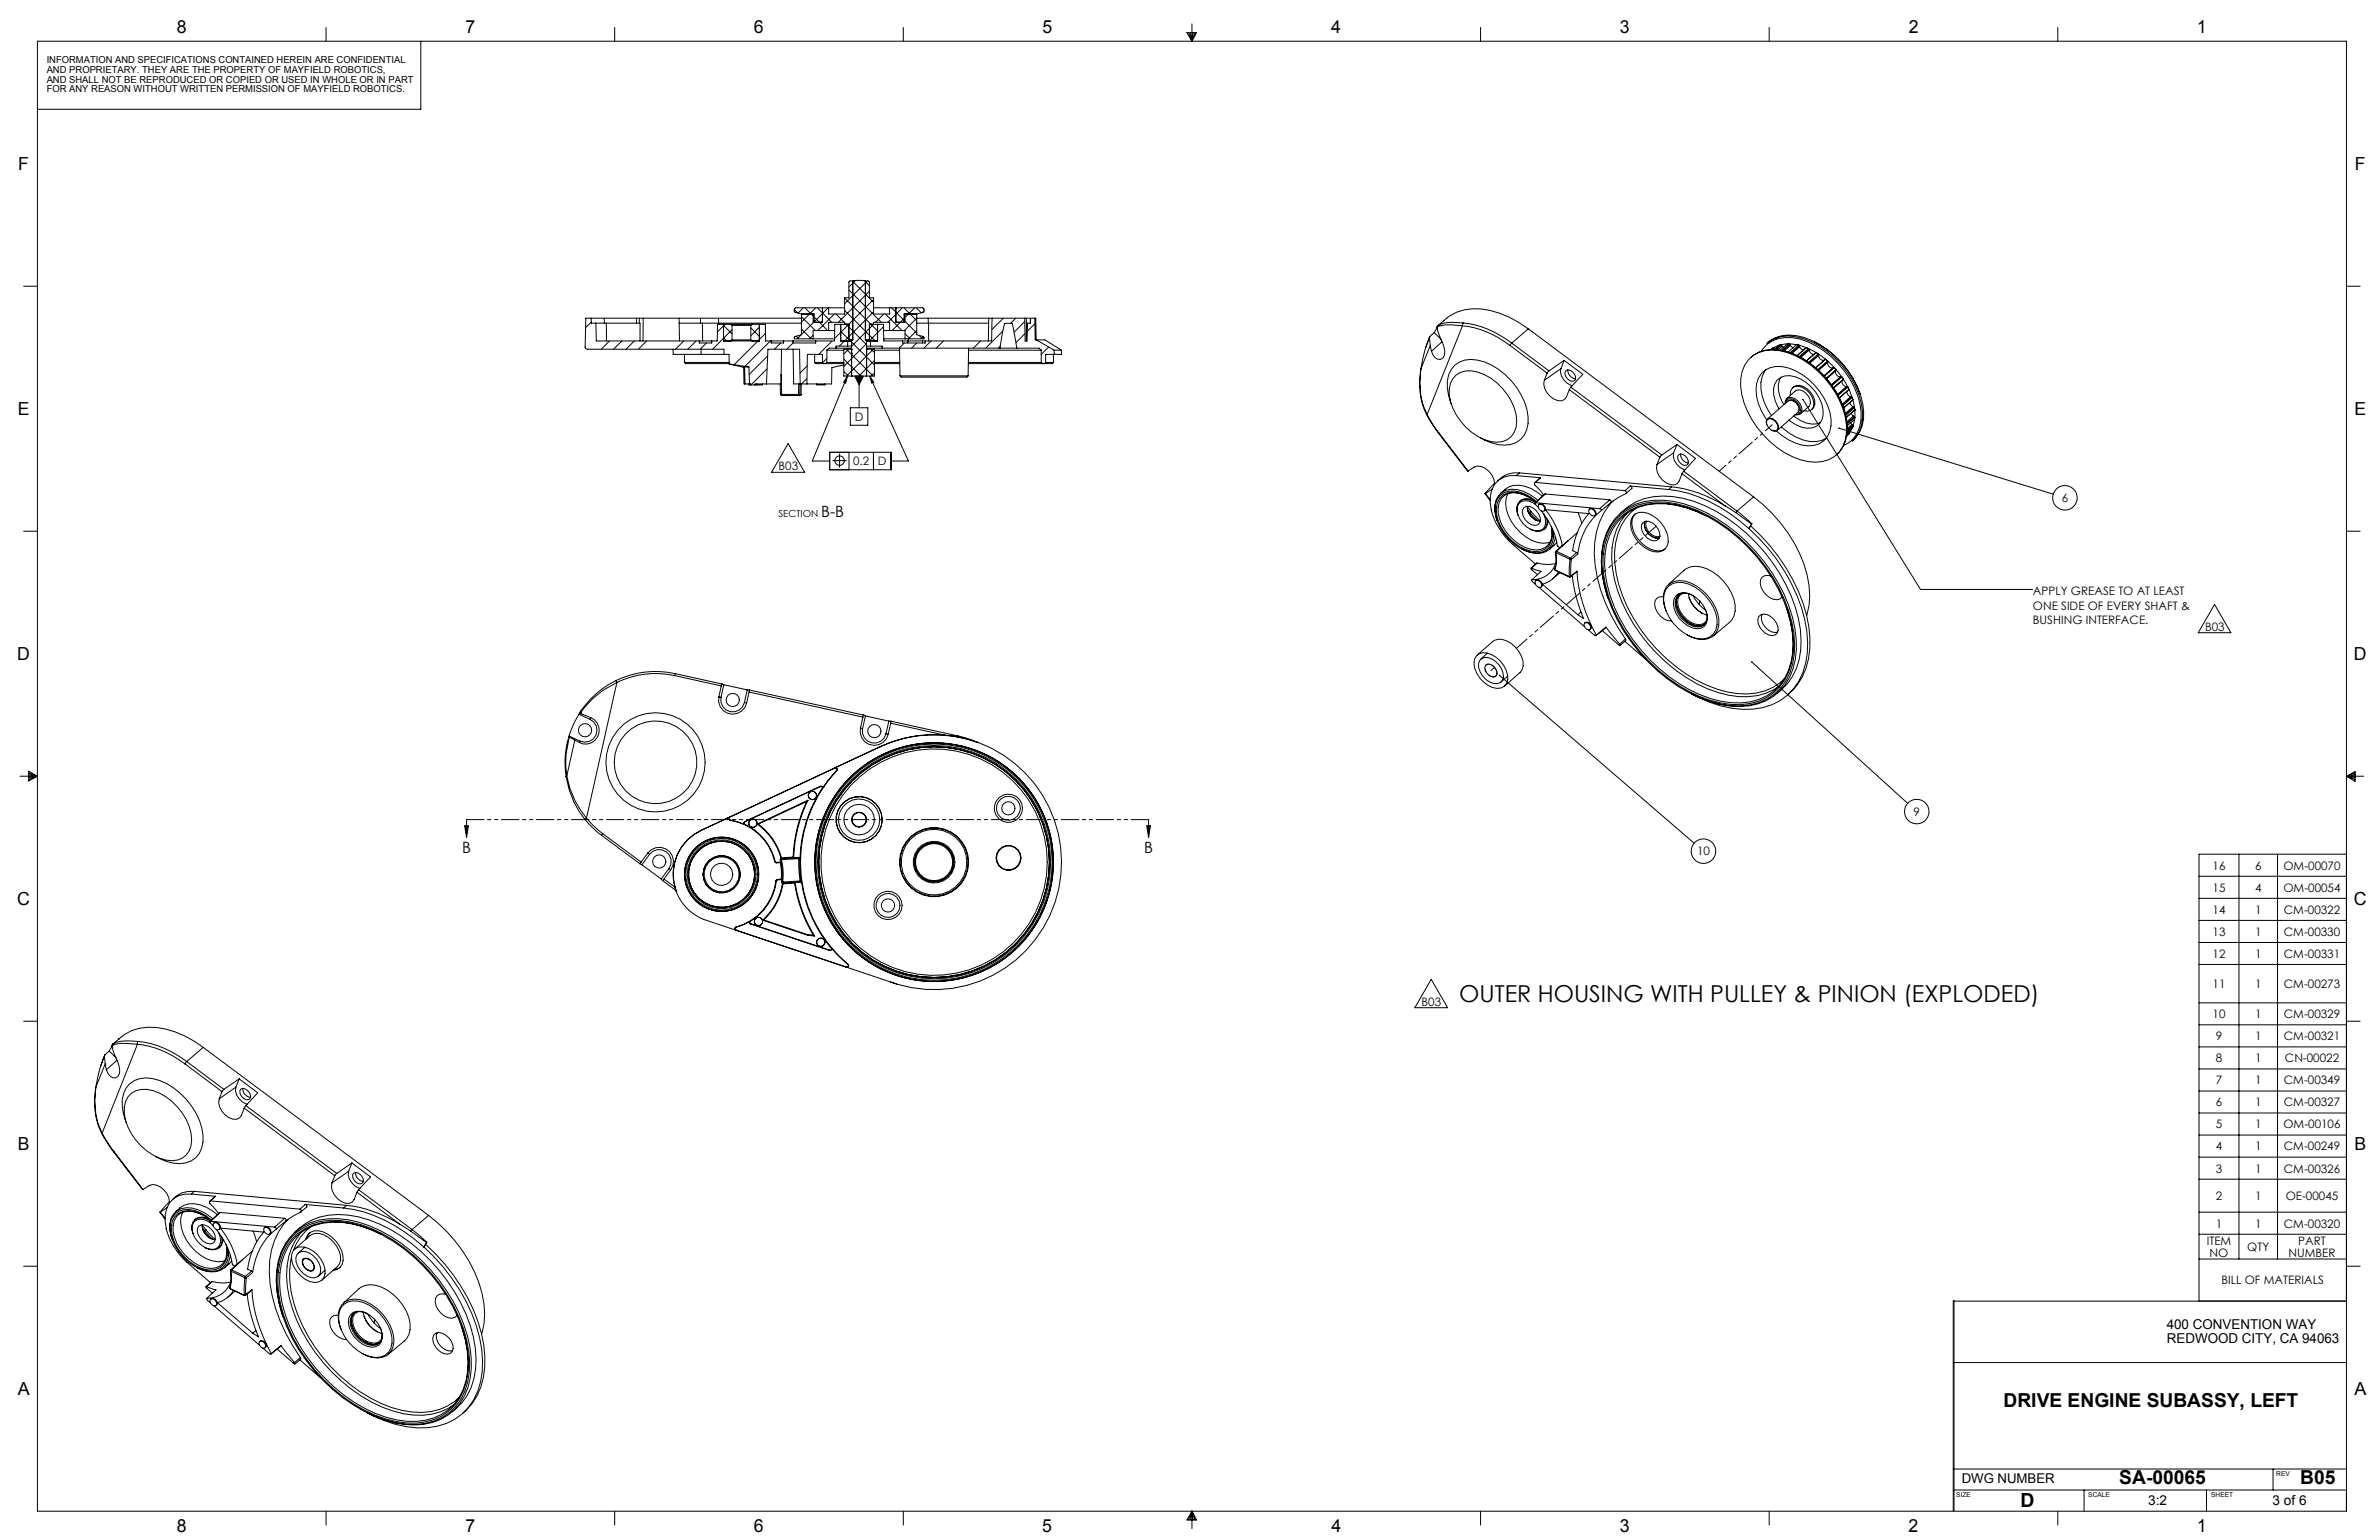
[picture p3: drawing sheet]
<svg xmlns="http://www.w3.org/2000/svg" width="864mm" height="559mm" viewBox="0 0 864 559" stroke-linecap="round" stroke-linejoin="round" font-family="sans-serif">
<defs><g id="words">
<text font-size="8.5" x="529.7" y="363.4">OUTER HOUSING WITH PULLEY &amp; PINION (EXPLODED)</text>
<text font-size="7.1" x="733.4" y="546.9">D</text>
<g font-size="7">
<text x="727.3" y="510.5">DRIVE ENGINE SUBASSY, LEFT</text>
<text x="769.3" y="538.6">SA-00065</text>
<text x="835" y="538.5">B05</text>
</g>
<g font-size="6.5">
<text x="64.2" y="11.9">8</text>
<text x="169" y="12">7</text>
<text x="273.6" y="11.9">6</text>
<text x="378.5" y="11.9">5</text>
<text x="483.3" y="12">4</text>
<text x="588.1" y="11.9">3</text>
<text x="692.9" y="12">2</text>
<text x="797.6" y="12">1</text>
<text x="6.7" y="61.8">F</text>
<text x="854.8" y="61.8">F</text>
<text x="6.5" y="150.7">E</text>
<text x="854.6" y="150.7">E</text>
<text x="6.3" y="239.5">D</text>
<text x="854.5" y="239.4">D</text>
<text x="6.3" y="328.3">C</text>
<text x="854.5" y="328.3">C</text>
<text x="6.4" y="417.3">B</text>
<text x="854.7" y="417.2">B</text>
<text x="6.5" y="506.1">A</text>
<text x="854.7" y="506.1">A</text>
<text x="64.1" y="555.9">8</text>
<text x="169" y="555.8">7</text>
<text x="273.6" y="555.9">6</text>
<text x="378.4" y="555.8">5</text>
<text x="483.3" y="555.9">4</text>
<text x="588" y="555.9">3</text>
<text x="692.8" y="555.9">2</text>
<text x="797.6" y="555.9">1</text>
</g>
<g font-size="5.6">
<text x="298.1" y="187.8">B-B</text>
<text x="167.7" y="309.6">B</text>
<text x="415.3" y="309.6">B</text>
</g>
<g font-size="4.9">
<text x="786.5" y="482.1">400 CONVENTION WAY</text>
<text x="786.6" y="487.4">REDWOOD CITY, CA 94063</text>
<text x="712.1" y="538.2">DWG NUMBER</text>
<text x="779.8" y="546.3">3:2</text>
<text x="825" y="546.3">3 of 6</text>
</g>
<g font-size="4.2">
<text x="310.3" y="152.7">D</text>
<text x="282.6" y="170.7">B03</text>
<text x="309.7" y="168.9">0.2</text>
<text x="318.7" y="168.9">D</text>
<text x="748.4" y="182.2">6</text>
<text x="738" y="216.1">APPLY GREASE TO AT LEAST</text>
<text x="738" y="221.3">ONE SIDE OF EVERY SHAFT &amp;</text>
<text x="738" y="226.5">BUSHING INTERFACE.</text>
<text x="800.5" y="229">B03</text>
<text x="694.6" y="296">9</text>
<text x="616.1" y="310.4">10</text>
<text x="803.2" y="315.5">16</text>
<text x="818.6" y="315.5">6</text>
<text x="828.9" y="315.5">OM-00070</text>
<text x="803.2" y="323.5">15</text>
<text x="818.6" y="323.5">4</text>
<text x="828.9" y="323.5">OM-00054</text>
<text x="803.2" y="331.5">14</text>
<text x="818.6" y="331.5">1</text>
<text x="829" y="331.5">CM-00322</text>
<text x="803.2" y="339.5">13</text>
<text x="818.6" y="339.5">1</text>
<text x="829" y="339.5">CM-00330</text>
<text x="803.2" y="347.5">12</text>
<text x="818.6" y="347.5">1</text>
<text x="829" y="347.5">CM-00331</text>
<text x="803.2" y="358.5">11</text>
<text x="818.6" y="358.5">1</text>
<text x="829" y="358.5">CM-00273</text>
<text x="516.1" y="365">B03</text>
<text x="803.2" y="369.4">10</text>
<text x="818.6" y="369.4">1</text>
<text x="829" y="369.4">CM-00329</text>
<text x="804.4" y="377.4">9</text>
<text x="818.6" y="377.4">1</text>
<text x="829" y="377.4">CM-00321</text>
<text x="804.4" y="385.4">8</text>
<text x="818.6" y="385.4">1</text>
<text x="829.4" y="385.4">CN-00022</text>
<text x="804.4" y="393.4">7</text>
<text x="818.6" y="393.4">1</text>
<text x="829" y="393.4">CM-00349</text>
<text x="804.4" y="401.5">6</text>
<text x="818.6" y="401.5">1</text>
<text x="829" y="401.5">CM-00327</text>
<text x="804.4" y="409.5">5</text>
<text x="818.6" y="409.5">1</text>
<text x="828.9" y="409.5">OM-00106</text>
<text x="804.4" y="417.5">4</text>
<text x="818.6" y="417.5">1</text>
<text x="829" y="417.5">CM-00249</text>
<text x="804.4" y="425.5">3</text>
<text x="818.6" y="425.5">1</text>
<text x="829" y="425.5">CM-00326</text>
<text x="804.4" y="435.4">2</text>
<text x="818.6" y="435.4">1</text>
<text x="829.7" y="435.4">OE-00045</text>
<text x="804.4" y="445.4">1</text>
<text x="818.6" y="445.4">1</text>
<text x="829" y="445.4">CM-00320</text>
<text x="801.1" y="451.8">ITEM</text>
<text x="815.8" y="453.9">QTY</text>
<text x="834.3" y="451.8">PART</text>
<text x="802.1" y="456">NO</text>
<text x="830.7" y="456">NUMBER</text>
<text x="806.4" y="466">BILL OF MATERIALS</text>
</g>
<g font-size="3.5">
<text x="16.9" y="22.9">INFORMATION AND SPECIFICATIONS CONTAINED HEREIN ARE CONFIDENTIAL</text>
<text x="16.9" y="26.4">AND PROPRIETARY. THEY ARE THE PROPERTY OF MAYFIELD ROBOTICS,</text>
<text x="16.9" y="30">AND SHALL NOT BE REPRODUCED OR COPIED OR USED IN WHOLE OR IN PART</text>
<text x="16.9" y="33.5">FOR ANY REASON WITHOUT WRITTEN PERMISSION OF MAYFIELD ROBOTICS.</text>
<text x="282.6" y="187.8">SECTION</text>
</g>
<g font-size="2.4">
<text x="826.3" y="535.7">REV</text>
<text x="710.2" y="543.3">SIZE</text>
<text x="758.1" y="543.3">SCALE</text>
<text x="802.7" y="543.4">SHEET</text>
</g>
</g></defs>
<g fill="none" stroke="#000" stroke-width=".36">
<path d="M13.6 15h838.2v533.4h-838.2zM118.4 10v5M152.8 15v24.7h-139.2M223.1 10v5M327.9 10v5M430.8 11.8h3.6l-1.7 3.2zM431.5 11.8l1.2 3.2M432.1 11.8l.6 3.2M432.7 8.7v6.3M433.1 11.8l-.4 3.2M433.8 11.8l-1.1 3.2M537.5 10v5"/>
<path d="M642.2 10v5M747 10v5M8.6 103.9h5M214.6 115.5l.1 1.8h1.6M214.6 115.5h4.8M214.6 115.5h-1.9l-.3 10.4 .7 .8h49.7l.1 1.9M214.7 116.8l-2.2 2.1M216.3 117.3l.2 6.4h37.4M216.3 117.3h3.8M219.4 115.5h11.6M219.4 115.5v1.8M220.1 117.3h12.2v6.4"/>
<path d="M220.1 117.3l.1 6.4M231 115.5h1.1M231 115.5v1.8M232.1 115.5h1.4M232.1 115.5v1.8M233.5 115.5h13M233.5 115.5l-.1 8.2M246.5 115.5l.2 8.2M246.5 115.5h7.8M246.6 117.3h8.4M254.3 115.5h6.5M254.3 115.5v1.8"/>
<path d="M255 117.3h5.9M255 117.3l.1 6.4M260.8 115.5h30.1M260.8 115.5v1.8M260.9 117.3h30M260.9 117.3v.4M262.6 117.7v6h13.1v-6M262.6 118.1l3.1 3M263.2 117.7l-2.8 2.8M265.3 117.7h7.7M265.3 117.7h-4.8l-.2 6h-1.9v.8h-4.5v-.8M265.3 117.7l.4 .4"/>
<path d="M265.7 118.1h6.9M265.7 118.1v5.2M265.7 119.6l-7 7.1M272.6 118.1v5.2M272.6 119l3.1 3.1M273 117.7h4.8l.2 6h1.9M273 117.7l-.4 .4M275.7 118.7l-3.1 3.1M288.3 112.3l1.3 1.3M290.9 113.9v7.6l-2.4 .7-.2 .7h6.9M290.9 113.9h4.7v2.6l.4 .4M290.9 119.4l3.6 3.5"/>
<path d="M290.9 114.9l5.1 5M291.6 111.7l-1.9 1.9M292.2 111.7l3 3M295.4 116.9l-4.5 4.5M295.6 115l4.9 4.9M296.1 111.7l-5.2 5.2M296.7 111.7l5.2 5.2M298.6 111.7v5.2h-3.4v-3M298.6 116.5l-.5 .4M300.6 111.7l-4.9 4.9M300.8 111.7h5.8M300.8 119.9h2.2"/>
<path d="M300.8 111.7h-12.1l-.4 .4 .2 1.1 2.4 .7M300.8 119.9h-5.6v3M302.9 113.9l-6 6M303.5 113.9l3 3M305.2 117.7v6h2.5M306.6 108.1v5.8h-5.8v-2.2M306.6 117.1l.5 .5M306.6 112.6l11.1 11.1M306.6 108.1l9.5 9.5M307.2 117.7l.9 .9M307.7 117.7h.5M307.7 117.7h-4.7l-.1 6h-6.8"/>
<path d="M307.7 117.7l.4 .4M307.9 117.9l-5 4.9M308.1 118.1v5.2M308.1 118.1h.1M308.2 117.6v5.3l.3 .4M308.2 117.6h-1.6v-.7h-5.8v3M308.2 118.6l6.4 6.5M308.2 105.2l11.7 11.7M309.4 102l7.7 7.6M309.6 102h-1.1l-.3 .3v5.8h-1.6M310.6 101.8l-2.4 2.4M313.8 101.8l1.8 1.8"/>
<path d="M314.1 102h1.1l.4 .3v5.8h1.5v5.8h5.8v-2.2M314.9 102l-8.3 8.2M315.6 117.7h.4M315.6 118.1h.1M315.6 105.7l-11.3 11.2M316 117.7h4.7l.1 6h8.7M316 117.7l-.4 .4M316.2 117.7l2.4 2.4M317.1 117.7l-8 7.9h-1.4M317.1 111.7h5.8M317.1 108.7l-8.9 9M317.1 113.2l-12.4 12.4"/>
<path d="M318.6 117.7v6h-2.6M320.7 118.6l-4.9 4.9M320.7 119.9h2.2M320.8 113.9l-3 3M321.4 113.9l6 6M322.9 111.7h12.1l.4 .4-.1 1.1-2.5 .7M322.9 119.9v-3h-5.8v.7h-1.5v5.7M322.9 119.9h5.6v3M323.1 111.7l-.2 .1M323.6 111.7l4.6 4.5M325.2 111.7v5.2h3.3v-3M325.2 116.5l.4 .4"/>
<path d="M327.6 111.7l-5.3 5.2M328.2 111.7l4.6 4.6M328.2 115.6l-4.4 4.3M328.5 116.6l4.3 4.2M332 111.7l-3.5 3.5M332.6 111.7l1.8 1.8M332.8 113.9v7.6l2.3 .6 .3 .8h-6.9M332.8 117.3h4.3M332.8 113.9h-4.6v2.6l-.5 .4M332.8 119.9l-3 3M335.4 112.8l-.5 .5M337 115.5h21.9"/>
<path d="M337 115.5h-4.2l-4.5 4.4M337 115.5v1.8M337.1 117.3h21.8M337.1 117.3v6.4M358.9 115.5h1.3M358.9 115.5l-.1 8.2M360.2 115.5l-.2 8.2h-24.1M360.2 115.5h12.4M364.2 115.5l-4.2 4.1M368.7 115.5l-1.9 1.8M372 115.5l.1 8.2h.7l.1-6.4h1.2v-1.8h1.9l.1 7.8M372 116.7l-3.9 3.8"/>
<path d="M372.6 115.5h1.1M372.6 115.5v8.2M372.7 117.3v6.4M374 115.5v1.8M375.6 115.5l.2 7.8h.4M375.7 117.5l-2.9 2.8M521.7 118.7v.3M521.7 119l-1.1 1.7M521.7 119l1.3 4a9.3 9.3 0 0 1 1.3 5.9 1.9 1.9 0 0 1-1.3 1.5 1.9 1.9 0 0 1-1.9-.5l-.9-1.1-.6-1.3M521.8 118.3l-.1 .4M521.9 118.6l-.2 .4M521.9 118.6l-.2 .1"/>
<path d="M522.1 118l-.2 .6M522.1 118l-.3 .3M524 116.5l.2-.2-2.4 2M524.1 116.3a16.4 16.4 0 0 1 13.6-4.2 34.9 34.9 0 0 1 17.1 7.2M530.9 118.2a34.1 34.1 0 0 1 17.2 7.1M530.9 118.2a14.8 14.8 0 0 0-9 .4M530.9 118.2l-12.8 32.2M531.1 117.2a34.6 34.6 0 0 1 17.7 7.3M531.1 117.2l-2.1-.1a12.8 12.8 0 0 0-6.9 .9M531.1 117.2l-.2 1M554.8 119.3l-6 5.2M554.8 119.3l81.8 61"/>
<path d="M851.8 103.9h5M221.3 123.7l-3 3M225.7 123.7l-3 3M230.3 123.7l-3 3M234.7 123.7l-3 3M244.3 126.7l.1 1.9h10.1M248.2 123.7l-3 3M248.5 131.5h16.3M248.5 131.5l.4 .4h15.9M248.5 128.6v2.9M252.7 123.7l-3 3M253.9 123.7h4.4"/>
<path d="M254.5 126.7v1.9M254.5 128.6h10.2v3.5M256.4 124.5l-2.2 2.2M262.6 122.6l1.2 1.1M264.7 132.1l5.4 1.2M264.7 132.1l7.2 1M265.7 123.3h6.9M265.7 123.3l-.4 .4M270.3 133.1l-.4 .1 .2 6.1h.3M270.3 133.1h1.6M270.3 133.1l.1 6.2M270.4 139.3h2.2v.4"/>
<path d="M271.8 139.3v.4h.8M271.9 133.1l.2 6.2M272.6 123.3l.4 .4M272.6 139.7h1.4M274 139.7h.8M274.8 139.3v.4M276.9 139.3l-.1 .4h-2M277.9 121l-11.4 11.3M278.2 139.3l.6-12.6h11.5l.2 12.6M278.2 139.3h-4.1l-.1 .4M278.4 133.8l-5.8 5.9M278.7 129.2l-6.7 6.7"/>
<path d="M279.6 123.7l-9.2 9.2M279.9 123.7v.8h4.5v-.8M279.9 123.7h4.5M283.2 139.3l.1 3.8M283.4 124.5l-2.3 2.2M283.6 135.9l-.1 3.4h-5.3M283.6 135.9l.1 7.2M283.7 126.7l-.1 9.2M284.4 123.7h3.5M287.9 123.7h8.2M287.9 123.7v.8M287.9 124.5l-2.3 2.2"/>
<path d="M287.9 126.7l.2 12.6h2.4M289 122l1 .9M289.9 139.3v3.8M290.4 139.3l-.1 3.8M290.5 139.3h2.4M290.8 121.5l-1.4 1.4M290.9 139.3l-.1 3.8M292.9 137.3l-1.9 2M293 132.8l-2.6 2.6M295.2 122.9h7.7M295.2 121.6l-1.3 1.3M295.7 131.5h2.9"/>
<path d="M295.7 131.5l.5 .4h2.8M295.7 128.6v2.9M296.1 123.7v.8h-8.2M296.4 139.3v.4h3v-.4M298.6 131.5v-2.9h-5.5l-.2 10.7M298.6 131.5l.4 .4M299 131.9h.6M299.6 131.9h6.7M299.9 131.5h6.4M300 127.1h6.3M300.1 130.1l-1.4 1.5M302.1 123.7l-4.9 4.9"/>
<path d="M303.5 126.3h-2.5l-.8 .8-.1 4.4-.5 .4M303.5 126.3h5.6M305.2 120.2l2.9 2.9M306.3 132.4l-4.3 1-.1 5.9h-9M306.3 130.3l6.2 6.2M306.3 134.8l1.7 1.7M307.2 126.7l9.8 9.8M307.6 136.5l-.6 2.6-.8-.4zM307.6 136.5l-12.7 30.8h6.3M307.7 125.6h-4.2v.7M307.7 123.7h1.4M307.7 123.7v1.9"/>
<path d="M308.1 126.7l-1.8 1.7M308.1 123.3h.4M308.1 123.3l-.4 .4M308.5 123.3h1.1v-21.5l1.1-.1 3.4 .1v21.5h1.1M309.1 126.7h.1M309.1 128.2h.1M309.1 123.3v13.2M309.1 126.7h-2.8v9.8h11.1v-9.8h-2.8M309.1 136.3l.2 .2M309.1 124.1l8.3 8.3M310.3 136.5h3.1l-1.5 3.1zM314.6 123.7h1.4"/>
<path d="M314.6 126.3h5.7M314.6 125.6h1.4M314.6 123.3v13.2M314.6 136.3l-.2 .2M314.6 124.7l-8.3 8.3M314.6 129.2l-7.3 7.3M314.6 126.7v1.5M315.2 123.3h.4M315.6 122.9l-.4 .4M315.6 123.3l.4 .4M315.7 136.5l1.5 2.2-.8 .3zM315.7 136.5l14.1 30.8h-6.4"/>
<path d="M316 123.7v1.9M316 125.6h4.2l.1 .7M316.2 126.7l1.2 1.2M317 126.7l-2.4 2.5M317.4 127.1h9.1M317.4 131.5h9.2M317.4 131.9h9.2M317.4 130.8l-5.5 5.7v11.5M317.4 135.3l-1.1 1.2M320.3 126.3h42.7M320.8 122.9h7.7M326.5 126.3l.2 10.1"/>
<path d="M326.7 136.4h24.7M326.7 136.4l.5 .4h23.8l.4-.4M327.6 123.7v.8h8.2l.1-.8M328.3 124.5l-1.9 1.8M328.5 121.1l1.9 1.8M329.5 123.7h5.3M329.5 123.7v.8M329.7 122.9v.8M332.8 124.5l-1.9 1.8M333.7 121.7l1.2 1.2M335.1 122.1l-.8 .8M335.9 123.7h-1v.8"/>
<path d="M338 123.7l-2.6 2.6M342.5 123.7l-2.6 2.6M351.5 131.9h27M351.5 131.5h26.7M351.6 127.1h26.6M351.6 126.3l-.2 10.1M356 123.7l-2.7 2.6M363 126.3l1.7-9h2.7l1.7 9M363 126.3h6.1M363.1 125.6l-.8 .7M364 120.1l-6.2 6.2M369.1 126.3h8.1l.8 .8v4.4l.5 .4"/>
<path d="M372.1 121.1l-3.3 3.2M376.2 123.3h3.1l6 3.8M376.2 123.3l6.5 3.8M378.5 131.9h.6M379.6 131.5h2.8M379.6 131.5l-.5 .4M380.7 125.9l-2.7 2.7M382.4 131.5l-.4 .4h-2.9M382.4 128.6v2.9M382.7 127.1v1.5M382.7 127.1h2.6M382.7 128.6h-3.1v2.9"/>
<path d="M382.7 128.4l-.2 .2M385.3 127.1v1.5h-2.6M515.8 134a27.8 27.8 0 0 0 2 16.4M515.8 133.8a26.1 26.1 0 0 0 2.3 16.6M518.9 122.6l-1.6 4.1-1.5 7.1M518.9 122.6l.3 2.7M519 122.1l-1.5 4.3M519 122.1l-.1 .5M519.2 125.3l.4 2.2M519.2 125.3l-3.4 8.5M520.6 120.7l-1.6 1.4M520.6 120.7l2.5 2.4"/>
<path d="M523.5 124l-3.9 3.5M528.7 136a9.3 9.3 0 0 1 10.2 0 20.8 20.8 0 0 1 11.7 16.8 7.2 7.2 0 0 1-9.4 7.4 20.8 20.8 0 0 1-15.1-16.9 8.2 8.2 0 0 1 2.6-7.3zM548.1 125.3l13.5 10.1M548.8 124.5l-.7 .8M548.8 124.5l13.5 10.1M560.6 138a6.5 6.5 0 0 0 6.2 7.5l1.1-.5 .7-1 1.1-2.6M561.6 135.4l-1 2.6M562.3 134.6l-.7 .8M566.6 133.8a5.7 5.7 0 0 0 4.1 6.1M566.6 133.8l-6 4.2M567.8 130.8l6.8 5-4.4 4.7M567.8 130.8l-5.5 3.8"/>
<path d="M567.8 130.8l-1.2 3M568.3 134.7a2.54 2.54 0 0 1 2.7 .2 2.54 2.54 0 0 1 1 2.4l-.3 .6a2.54 2.54 0 0 1-2.6-.2 2.54 2.54 0 0 1-1-2.4zM569.1 134.2a3.1 3.1 0 0 0 2.9 3.2M634.6 130.6a12.7 12.7 0 0 1 14-2.7 33.1 33.1 0 0 1 21.7 26.8 11.3 11.3 0 0 1-8.7 12.8 22 22 0 0 1-16.6-5.2 32.4 32.4 0 0 1-13.1-22.3 13.1 13.1 0 0 1 2.7-9.4zM635.6 129.6a11.8 11.8 0 0 1 10.4-2.6 32.1 32.1 0 0 1 22.2 18.6 19 19 0 0 1 .9 16.4l-1.3 1.9-1.2 1.2M639.4 127.4a11 11 0 0 1 11.2-4.9 31.2 31.2 0 0 1 22.6 18.1 19 19 0 0 1 .9 16.7 9.6 9.6 0 0 1-4.8 4.3M641 134.1a11.7 11.7 0 0 0-.5 12.1l2.5 4.6M641.8 124.2a13.3 13.3 0 0 1 13.1-1.8 33.7 33.7 0 0 1 21.3 24 13.3 13.3 0 0 1-3.8 13.6 13.5 13.5 0 0 0 3.3-13.3 33.7 33.7 0 0 0-21.3-23.9 13 13 0 0 0-13 1.8zM642.8 126.8a12.5 12.5 0 0 1 13-.6 30 30 0 0 1 17.4 21.6 12.3 12.3 0 0 1-2.9 10.5M643.7 126.2l.3 .1M643.7 126.2l-.8 .6M643.7 126.2l-.7 .6"/>
<path d="M644 126.3l.3 .3M644 126.3l-.6 .5M646.4 125.1l.2 .2M646.4 125.1l-.6 .2-1.8 1.5M646.4 125.1l-1.9 1.7M646.5 136.9a9.5 9.5 0 0 0 1.1 9.9M646.6 125.3l.3 .3M646.6 125.3l-1.8 1.6M646.9 125.6l.4 .4M646.9 125.6l-1.5 1.3M649.6 124.8l-2.8 2.3a32.2 32.2 0 0 1 23.8 27.4l2.6-2.3 .1-.8M649.6 124.8l.1 .2"/>
<path d="M649.6 124.8h-.8l-2.6 2.2M649.7 125l.3 .3M649.7 125l-2.5 2.2M650 125.3l.9 .9M650 125.3l-2.3 2M653 125.2l.1 .2M653 125.2l-.8-.1-3.1 2.6M653 125.2l-3.1 2.8M653.1 125.4l.2 .4M653.1 125.4l-3 2.7M653.3 125.8l.5 .8 .8 .5M653.3 125.8l-2.7 2.4"/>
<path d="M655.7 126.2l-3.3 2.8M655.7 126.1l.9 .4M655.7 126.1v.1M655.8 130.9l3.5-3zM656.6 126.5l.1 .2M656.6 126.5l-3.4 2.9M656.7 126.7v.4M656.7 126.7l-3.3 2.8M656.7 127.1l.7 1.1 1 .4M656.7 127.1l-3 2.6M658.6 124a33.9 33.9 0 0 1 16.7 19.1M659.3 127.9l.8 .5"/>
<path d="M660.1 128.4l.1 .3M660.1 128.4l-3.5 3.1M660.2 129a1.79 1.79 0 0 0 2 1.7M660.2 128.7v.3M660.2 129l-3.2 2.8M660.2 128.7l-3.4 2.9M662.7 130.4l.8 .6M662.7 130.4l-3.6 3M662.7 130.4l-3.5 3.1M663.4 131.5a1.78 1.78 0 0 0 2 2M663.4 131.5l-3.2 2.9M663.5 131v.2"/>
<path d="M663.5 131l-3.6 3.1M663.5 131.2l-.1 .3M663.5 131.2l-3.5 3M665.4 133.5l-3.2 2.8M665.7 133.3h.2M665.7 133.3l-.3 .2M665.7 133.3l-3.5 3.1M665.9 133.3l.6 .8M665.9 133.3l-3.6 3.2M666.4 134.5a1.83 1.83 0 0 0 1.7 2.3M666.4 134.5l-3.3 2.9M666.5 134.3l-.1 .2"/>
<path d="M666.5 134.3l-3.5 3M666.5 134.1v.2M666.5 134.1l-3.5 3.1M668.1 136.8l-3.3 2.8M668.4 136.7l.2 .1M668.4 136.7l-.3 .1M668.4 136.7l-3.5 3M668.6 136.8l.5 .8M668.6 136.8l-3.5 3.1M668.9 137.9a1.68 1.68 0 0 0 1.3 2.4M669.1 137.8l-.2 .1M669.1 137.8l-3.4 3 3.2-2.9"/>
<path d="M669.1 137.6v.2M669.1 137.6l-3.5 3.1M283.3 143.1l.4 .4M283.3 143.1h.4M283.7 143.1v.4M283.7 143.1h6.2M283.7 143.5h6.2M289.9 143.1h.4M289.9 143.1v.4M290.3 143.1l-.4 .4M290.3 143.1h.5M290.8 143.1l-.1 .3-.6 .1"/>
<path d="M290.8 143.1h.1M308.7 148h6.3v6.3h-6.3zM518.1 150.4h-.3l1 1.8 3.5 5.1M518.1 150.4l2 3.5 2.3 3.3M522.3 157.3l10.5 13.7 .1-.1M522.4 157.2l-.1 .1M522.4 157.2l10.5 13.7M526.9 146.8a14.6 14.6 0 0 1-.1-12.7 8.6 8.6 0 0 1 9.6-3.4 24.9 24.9 0 0 1 18.3 20.5 8.7 8.7 0 0 1-11 10.1l-2.5-.7-3.7-1.7M569.7 141.4l32.8 24.5M570.2 140.5l-.5 .9M570.2 140.5l33.1 24.6M641.4 152.4a18 18 0 0 1-3.7-13.3 7.8 7.8 0 0 1 9.3-6.1 23.1 23.1 0 0 1 17.7 19.2 8.2 8.2 0 0 1-10.6 9.3 20.7 20.7 0 0 1-9.3-5.1"/>
<path d="M641.4 154h-.1a1.49 1.49 0 0 1 1.5-2.2 3.3 3.3 0 0 1 2.6 4.1 1.69 1.69 0 0 1-2.2 .2M641.5 152.4a2.74 2.74 0 0 1 3.9 2.9l-.2 .6a2.63 2.63 0 0 1-3.9-2l-.1-.8zM641.6 152l7.5-6.5a3 3 0 0 1 4 3.2l-.4 .9-7.5 6.5M645.8 148.3a9.3 9.3 0 0 1-.7-10.3 6.1 6.1 0 0 1 6.6-1.3 14.9 14.9 0 0 1 10.1 13.9 5.4 5.4 0 0 1-7.8 4.4l-2-.8-2.6-1.8M646.6 154.9a18 18 0 0 0 12.6 5.3l2-.4 1.7-.7M648.1 146.3a1.65 1.65 0 0 1 2-1.6 4.1 4.1 0 0 1 3.2 5.2l-.7 .5h-.9l1.3 .1a2.53 2.53 0 0 0 .5-4 4.2 4.2 0 0 0-4.4-2.2l-.7 .5-.3 1.6M648.7 144.6l3-2.7a4.1 4.1 0 0 1 5.4 3.2l.1 1.2-.3 .9-3.3 3M649.9 143.4a2.75 2.75 0 0 1 1.2-2.9 2.75 2.75 0 0 1 3.1 0 7.2 7.2 0 0 1 4.3 6.4 2.57 2.57 0 0 1-3.7 2.1M650.7 140.7a3 3 0 0 1 3.9-.5 6.3 6.3 0 0 1 3.9 7.5l-.9 .9M651.1 151a9.7 9.7 0 0 0 9.8 2.3M654.5 145l42.7 68.9h40.6M667.6 155.4l77.7 23.9"/>
<path d="M669.3 148l3.3-2.9zM670.2 140.3h.4M670.2 140.3l-3.1 2.8M670.5 142l.2 1.2 1.1 .8M670.6 140.3l.2 .1M670.6 140.3l-3.4 3M670.8 140.4l.4 .9M670.8 140.4l-3.5 3.1M670.9 156.5l.1 .1M671 156.6l.2 .3M671.2 141.3l-3.5 3.1M671.2 141.3l-3.5 3"/>
<path d="M671.2 156.9l.2 .3M671.2 156.9l-.7 .7M671.4 157.2l-1 1M671.4 157.2l-1 .8M671.5 146l.5 1 .6 .6M671.8 144l.3 .1M671.8 153.4l.5 .6M671.8 144l-3 2.6M672 149.9l.8 1.1M672.1 144.1l.3 .1M672.1 144.1l-3.2 2.8M672.3 154l.2 .3"/>
<path d="M672.3 154l-1.7 1.5M672.4 144.2l.2 .9M672.4 144.2l-3.4 3M672.5 154.3l.2 .3M672.5 154.3l-1.9 1.7M672.6 147.6l.4 .1M672.6 147.6l-2.7 2.4M672.7 154.6l-.2 .6-2 1.7 .5-.3M672.7 154.6l-2.1 1.8M672.8 151l.3 .2M672.8 151l-2.3 2M673 147.7l.2 .2"/>
<path d="M673 147.7l-3 2.7M673.1 151.2l.2 .2M673.1 151.2l-2.6 2.3M673.2 147.9l.1 .9M673.2 147.9l-3.2 2.8M673.3 148.8h.1M673.3 148.8l-3.1 2.6M673.3 151.4l-2.8 2.5M286.1 161l6 10.4h-12zM301.2 164.1h22.2v6.4h-22.2zM302.2 167.1h5.1M304.8 164.6v5.1"/>
<path d="M308.2 164.1v6.4M317.1 164.1v6.4M532.9 170.9l2.3-1.4a4.7 4.7 0 0 1 5.4 1.6 6 6 0 0 1 1.9 4.7M539 179.1l1.9 2.5M539.2 179.1l1.7 2.2M541.4 177.7l-2.2 1.4M541.6 177.6l-.2 .1M541.7 177.4l-.3 .3M542.5 175.3l-3.5 3.9 .2-.1M544.7 179a8.5 8.5 0 0 1 11.1-1.7l4.1 2.7M547.3 179.2a11.7 11.7 0 0 0 2.8 12.1 13 13 0 0 0 11.9 5.7l.7-.3M550.5 172.6a8.3 8.3 0 0 0-9.6 9.8l.5 2.7"/>
<path d="M550.5 172.6l8.8 .8M551.6 171.6a9 9 0 0 0-8 3M551.6 171.6l55.2 5.1M551.6 171.6l-1.1 1M557.4 175a.58 .58 0 0 0-.4 .5 .58 .58 0 0 0 .2 .6l3.2 3.5M557.4 175l32.5 3M559.3 173.4l-2.1 1.8M559.3 173.4l-1.9 1.6M561 179.2l-3.8 3.3M561 179.2l23.3 2.2M561 179.2l-3.5 3.2M589.9 178a.63 .63 0 0 1 .3 1.1l-5.4 3.2"/>
<path d="M591.8 176.4l.5 .4 .1 .4-2.1 1.8M591.8 176.4l14 1.2M591.8 176.4l-1.9 1.6M601.5 168.5a6.5 6.5 0 0 0 6.3 7.5l1.1-.5 .7-1 1-2.6M602.5 165.9l-1 2.6M603.3 165.1l-.8 .8M605.8 177.6a52.6 52.6 0 0 1 29.1 14.2M606.8 176.7a45.4 45.4 0 0 1 19.4 6.9M606.8 176.7l-1 .9M607.6 164.3a5.7 5.7 0 0 0 4 6.2M607.6 164.3l-6.1 4.2M608.8 161.3l6.7 5-4.3 4.7"/>
<path d="M608.8 161.3l-5.5 3.8M608.8 161.3l-1.2 3M609.2 165.2a2.44 2.44 0 0 1 3.6 1.9l.1 .8-.2 .6a2.54 2.54 0 0 1-2.7-.3 2.54 2.54 0 0 1-1-2.4zM610.1 164.7a3.1 3.1 0 0 0 2.8 3.3M610.6 171.9l15.6 11.7M611.2 171l-.6 .9M611.2 171l19.4 14.5M8.6 192.8h5M541.3 185.1a25.6 25.6 0 0 0 7.4 12.1l8.7 7.5M541.3 185.1h.1M553.3 184.1a3.5 3.5 0 0 1 4.3 1.1 4 4 0 0 1 1.2 4.7 2.86 2.86 0 0 1-4.1-.3 4.9 4.9 0 0 1-2-4.7zM554.2 180a7.4 7.4 0 0 0-9.2 .8 8.9 8.9 0 0 0 .1 9.5 16.2 16.2 0 0 0 12.6 9.3 5.8 5.8 0 0 0 5.7-7.3l-.3-1.3"/>
<path d="M554.4 183.8l1.4 1.8M554.4 183.7a5.3 5.3 0 0 0 4.8 5.4M554.4 184.7l1 1.4M554.5 185.2a7.5 7.5 0 0 0 3.1 3.6M555.4 186.1l2.9 2.9M555.4 186.1l-.3 .3M555.8 185.6l3.4 3.4M555.8 185.6l-.5 .4M556.8 181.6a4 4 0 0 0-5.1 .3M557.2 182.8l1.2 1.3M557.2 182.9a4.7 4.7 0 0 0-5.8-.3 5.1 5.1 0 0 0 .3 5.8 7.8 7.8 0 0 0 7 4.2 3.2 3.2 0 0 0 2.3-4.2l-.7-2M557.4 182.4a4.9 4.9 0 0 0-5.6-.6 4.4 4.4 0 0 0-.8 5.1"/>
<path d="M557.5 182.4l-.3 .4M557.5 182.2a12.3 12.3 0 0 0-10.2-3.3 6.1 6.1 0 0 0-4.1 7.2 17.6 17.6 0 0 0 12.4 13.9 6.1 6.1 0 0 0 7.9-7.3l-.3-1.6M557.5 182.4l23.2 2.2M557.8 182a11.6 11.6 0 0 0-11.8-3.2 6.8 6.8 0 0 0-3.1 8.2 18.3 18.3 0 0 0 13.2 13.5 6.4 6.4 0 0 0 7.8-7.7M558.2 181.5a13 13 0 0 0-11.4-3.7 6.6 6.6 0 0 0-4.2 7.8l.9 3.3M558.5 183.2a1.49 1.49 0 0 1 1.8 .4 1.49 1.49 0 0 1 .1 1.9 1.76 1.76 0 0 1-1.9-2.3zM558.6 183.1a1.52 1.52 0 0 1 1.9 .3 1.52 1.52 0 0 1 .1 2M559.5 185.4a31.4 31.4 0 0 1 6 12.9l.8 .4M561.5 188.1a3.5 3.5 0 0 1-1 4 3.5 3.5 0 0 1-4.1 .3l-.9-.4M561.9 188.7a3.6 3.6 0 0 1-1.4 3.4M564.6 194.7a6.2 6.2 0 0 1-7.1 6.1 12.4 12.4 0 0 1-5-1.6M565.1 196.8l-2.7 2.6"/>
<path d="M567.1 198a29.7 29.7 0 0 0-6.1-13.1l15.7 1.5a25.3 25.3 0 0 0-5.8 13.4l1.4 .7M567.1 198l-2.3 2.1M569.1 196.3l-2 1.7M569.1 196.3l-4 3.8M572.7 193.1l-3.6 3.2M572.9 186l1.3 3.9M576.9 184.9a1.53 1.53 0 0 1 1.8 .4 1.53 1.53 0 0 1 0 1.9 1.77 1.77 0 0 1-1.8-2.3zM576.9 184.8a1.52 1.52 0 0 1 2 .3 1.52 1.52 0 0 1 0 2M580.7 184.6l.6 .6M581.3 185.2a22.9 22.9 0 0 0-8.6 15.8M584.3 181.4l.5 .3v.6M584.3 181.4l-3.6 3.2"/>
<path d="M584.8 182.3l-3.5 2.9M585.5 181.8a25.8 25.8 0 0 0-6.8 19.1 56.6 56.6 0 0 0 11.4 31M586.5 188.6a20.5 20.5 0 0 1 17.8-6.4 50.2 50.2 0 0 1 30.3 15.9 57.4 57.4 0 0 1 16.6 31.8 24.9 24.9 0 0 1-4.8 19.8 20.8 20.8 0 0 1-17.9 6.4 50.7 50.7 0 0 1-30.2-15.9 58.1 58.1 0 0 1-16.6-31.8 25.1 25.1 0 0 1 4.8-19.8zM586.8 189a20.4 20.4 0 0 1 17.7-6.3 49.3 49.3 0 0 1 29.9 15.7 56.6 56.6 0 0 1 16.3 31.3 24.5 24.5 0 0 1-4.7 19.5 20.2 20.2 0 0 1-17.6 6.4 49.8 49.8 0 0 1-29.9-15.7 57.2 57.2 0 0 1-16.4-31.4 24.9 24.9 0 0 1 4.7-19.5zM588.1 186.3a21.5 21.5 0 0 1 19.2-6.1 52 52 0 0 1 30 16.6 58.5 58.5 0 0 1 16.3 31.7 24.4 24.4 0 0 1-6.8 21.7l-1.7 1.4M590.6 186.3a21.9 21.9 0 0 0-5.6 16.1 52.3 52.3 0 0 0 13.3 31.4 54 54 0 0 0 29.1 18.4 22.7 22.7 0 0 0 18.1-3M593.5 186.5a5 5 0 0 0-.9 5.2 11.3 11.3 0 0 0 9.7 8.2l2.2-.8M593.6 186.5a6.1 6.1 0 0 1 6.2 .5 11.2 11.2 0 0 1 5.8 9.7 4 4 0 0 1-5.4 3.5 11.1 11.1 0 0 1-8.1-11.5l.6-1.3zM593.8 184.5a20 20 0 0 0-7.7 16 49.7 49.7 0 0 0 12 31.3 53.9 53.9 0 0 0 28.9 19.3 21.8 21.8 0 0 0 20.7-4.8M596.5 189.5a3.5 3.5 0 0 1 4.5 1.2 4.3 4.3 0 0 1 1.2 4.8 2.91 2.91 0 0 1-4.2-.3 4.9 4.9 0 0 1-2.1-4.8zM597.1 189.2a5 5 0 0 0 5.3 6M597.7 189.1a4.5 4.5 0 0 0 4.8 5.6"/>
<path d="M619.4 187.2a34.1 34.1 0 0 0-21.4-4 18.9 18.9 0 0 0-15.4 17.8 43.9 43.9 0 0 0 7.7 27.5 59.8 59.8 0 0 0 30.8 25 25.6 25.6 0 0 0 20.2-1 19.5 19.5 0 0 0 9.5-15.6 38.5 38.5 0 0 0-2.3-16.4M626.2 183.6l3.9 2.4M630.1 186l5.8 4M630.6 185.5l5.3 4.5M630.6 185.5l-.5 .5M634.9 191.8a64.1 64.1 0 0 1 21 37.2 27.2 27.2 0 0 1-4.8 21 21.7 21.7 0 0 1-18.6 7.4 41.2 41.2 0 0 1-17.6-5.2M634.9 191.8h.1M635.5 190.8l-.6 1M635.5 190.8a65.2 65.2 0 0 1 21.1 36.6 28.1 28.1 0 0 1-4.1 21.1l-3.4 3.5M635.6 189.9l.3 .1M635.9 190l-.4 .8M636.6 180.3a52.3 52.3 0 0 1 19.4 28.3 27.2 27.2 0 0 1-.2 14.8"/>
<path d="M636.6 180.3l-6 5.2M851.8 192.8h5M556 206.2l3.4 1.1-3.4 3.1M556 206.2h-.3l.2 .4 2.2 1.9M556 210.4l.2 .6 1.2 1.1M557.4 210.8a1.66 1.66 0 0 1 1.7 .4 1.66 1.66 0 0 1 .4 1.7 1.66 1.66 0 0 1-1.7-.3 1.66 1.66 0 0 1-.4-1.8zM557.5 210.7a1.52 1.52 0 0 1 1.9 .4 1.52 1.52 0 0 1 0 1.9M558 204.3a13.5 13.5 0 0 0 6.8 .2 8.9 8.9 0 0 1-8.8 5.9M558 204.3l-2.2 1.9M558 204.3l-2 1.9M558.7 213.1l16.5 14.3M564.4 206.5l.3 .5"/>
<path d="M564.4 206.5l.1 .3M564.5 206.8h.1M564.6 206.8l.1 .2M564.6 206.8l5 2.4M564.7 207l5 2.4M564.7 200.3a14.7 14.7 0 0 1-.3 6.2M564.8 200.1v.5M564.8 200.1h.3M564.8 200.6a16.7 16.7 0 0 1-.3 6.2M564.8 200.6h.1M564.8 200.6l5.1 2.3M565.1 200.1l-.3 .5"/>
<path d="M565.1 200.1l5 2.4M565.7 207.5a9.5 9.5 0 0 1-5.8 4.5l12.9 11.1M566.3 207.8l-2.7 2.2M569.6 209.2h.1M569.6 209.2l.1 .2M569.9 202.9v.1M569.9 203l-.2 6.2M570.1 209.3l-.4 .1M570.1 202.5l-.2 .4M570.1 202.5l.3 .5M570.2 209.1l-.5 .1M570.2 209.1l-.1 .2"/>
<path d="M570.4 203l-.2 6.1M570.4 203h-.5M570.7 208.5a55 55 0 0 0 4.1 15.9l-2-1.3M572.3 200.5l.4 .5M572.3 200.5l-2.2 2M572.5 207.3a54.6 54.6 0 0 0 7 23.2M572.5 207.3l-2.3 1.8M572.5 207.3l-2.4 2M572.7 201l-2.3 2M583.7 217.1a35.7 35.7 0 0 1-.7-23.4 19.8 19.8 0 0 1 20.8-12.2 49.8 49.8 0 0 1 30.2 15.1 60.3 60.3 0 0 1 17.5 31.3 26.9 26.9 0 0 1-3.4 20.5 20.4 20.4 0 0 1-20.3 7.8 41.3 41.3 0 0 1-13.7-4.4M603.8 216.6a2.49 2.49 0 0 0-3.2 2.8 6.8 6.8 0 0 0 6.2 6M605.6 212.1l5.7-5.2a7.2 7.2 0 0 1 8.3-.5 17 17 0 0 1 10.3 15.3l-.4 1.8-.9 1.5-6.7 5.8"/>
<path d="M605.8 212.6a6.9 6.9 0 0 1 7.2-.7 16.3 16.3 0 0 1 10.3 14.8 5.7 5.7 0 0 1-8 4.9 16.5 16.5 0 0 1-11.4-14.1l.2-2 .6-1.6zM608.2 216.4a4.5 4.5 0 0 1 5.6-.7 10.2 10.2 0 0 1 6 9.1 3.7 3.7 0 0 1-5.5 3 10.7 10.7 0 0 1-6.9-8.7l.2-1.5zM609.4 215.9a5.2 5.2 0 0 0 .3 6.5 7.9 7.9 0 0 0 8.4 4.5l.6-.3M609.5 215.8a4.2 4.2 0 0 0-.7 4.5 9.6 9.6 0 0 0 7.6 6.9l1.4-.2 1-.5M610.9 215.3a3.1 3.1 0 0 0-1.9 3.4 9 9 0 0 0 8 8l1.3-.4 1.2-1.1M612.9 215.4a9.4 9.4 0 0 0 6.8 7.8M613.2 216.9a10.1 10.1 0 0 0 4.8 5.7M614.2 215.9a3.8 3.8 0 0 0-4.1-.3 3.8 3.8 0 0 0-2 3.5 9.6 9.6 0 0 0 8 8.4 3.8 3.8 0 0 0 3.3-5.7M614.5 216.1a14.3 14.3 0 0 0 4.7 5.3M617 218.1l-.2 1.3M642.8 209a2.62 2.62 0 0 0-3.8 2.7 6.8 6.8 0 0 0 6.1 5.9l1.1-.3 .7-.7M803.9 219.3l5.9 10.3h-11.8z"/>
<path d="M535.9 238.1a4.3 4.3 0 0 1 5.5-.6 10.2 10.2 0 0 1 5.9 9 3.7 3.7 0 0 1-5.4 3 10 10 0 0 1-6.7-10.1zM536.3 237.7l5.6-4.9a4.5 4.5 0 0 1 5.1-.2 10.2 10.2 0 0 1 5.9 9l-.3 1.4-.8 1.1-5.7 4.9M537.8 238.9a4.6 4.6 0 0 1 5.2 1.2 6.3 6.3 0 0 1 2.4 6.8 3.2 3.2 0 0 1-4.6 .6 6.6 6.6 0 0 1-3.7-7.7zM540 237l-2.4 2.1M573.9 222.1l-1.1 1M575.2 226.2a1.49 1.49 0 0 1 1.8 .4 1.49 1.49 0 0 1 0 1.9 1.76 1.76 0 0 1-1.8-2.3zM575.2 226.1a1.52 1.52 0 0 1 2 .3 1.52 1.52 0 0 1 0 2M576.4 228.5l2.5 2.1 .6-.1M581.6 228.8l6.5 5.4-.2-.5M583 227.5l-3.6 3.1M583 227.5l4.9 6.2M583 227.5l-3.5 3"/>
<path d="M589.8 232.7l7.5 6.4M590.1 231.9v.6l-2 1.7M590.1 231.9l-2.2 1.8M604.8 221.6a9.6 9.6 0 0 1 .3-8.9 7 7 0 0 1 8.7-1.1 16.9 16.9 0 0 1 10.2 15.1 5.9 5.9 0 0 1-7.9 5.1l-3.7-1.4M638.5 223.7a2.97 2.97 0 0 1 4.3 0 5.4 5.4 0 0 1 2.4 6 3 3 0 0 1-4.4 .1 5.3 5.3 0 0 1-2.3-6.1zM639.7 222.9a5.2 5.2 0 0 0 5.6 6.4M210.2 259.2a31.5 31.5 0 0 0-3.6 7.9M210.2 259.2l4 1.8M210.3 258.8l.3 .1M210.3 258.8l-.1 .4M210.6 258.9l.2 .1M210.8 259l3.7 1.4"/>
<path d="M210.8 258l.2 .3M210.8 258l-.5 .8M211 258.3l-.2 .7M211 258.3l-.4 .6M223.6 246.9a33 33 0 0 0-12.8 11.1M223.6 246.9l.3 .7M223.9 247.6a31.9 31.9 0 0 0-12.9 10.7M223.9 247.6l-11 49.3M244.9 245.1a32.2 32.2 0 0 0-21 2.5M244.9 245.1l16.9 3.8M245.1 244.4l-.2 .7M245.1 244.4a32.8 32.8 0 0 0-21.5 2.5"/>
<path d="M245.1 244.4l16.9 3.8M260.9 252.9a5.2 5.2 0 0 0 4 6.1 5.2 5.2 0 0 0 6.1-3.9M260.9 252.9l.8 .1M261.7 253a4.4 4.4 0 0 0 3.3 5.2 4.4 4.4 0 0 0 5.2-3.3M261.8 248.9l-.9 4M262 248.2l-.2 .7M262 248.2l.7 .3M262.7 248.5l-1 4.5M262.7 248.5l8.6 1.8M270.2 254.9l.8 .2M271.3 250.3l-1.1 4.6M271.3 250.3l.7 .1"/>
<path d="M271.9 251.1l41.3 9.1M271.9 251.1l-.9 4M272 250.4l-.1 .7M272 250.4l41.4 9.1M313.4 259.5l-.2 .7M313.4 259.5l.7 .3M314.1 259.8l-1 4.6M314.1 259.8l8.6 1.9M539.3 241.5a2.03 2.03 0 0 1 3 .4 2.37 2.37 0 0 1 .3 3.7 3.2 3.2 0 0 1-3.3-4.1zM544.3 245.1l70.7 60.9M547.3 245.4l-2.4 2.1M635.9 240.2l56.6 51.3"/>
<path d="M10.4 279.9l3.2 1.8-3.2 1.7zM206.5 267.3l.2 .1M206.5 267.3a32.6 32.6 0 0 0-1 14.5M206.6 267.1l4 1.8M206.6 267.1l-.1 .2M206.7 267.4l-1.2 6.1-.1 4.1 .3 4M206.7 267.4l2 1.2M208.7 268.6l1.6 .9M208.7 268.6l-3 13M210.6 268.9l-.3 .6M214.2 261a4.3 4.3 0 0 1 2.1 5.8 4.3 4.3 0 0 1-5.7 2.1M214.5 260.4a5 5 0 0 1 2.6 6.7 5 5 0 0 1-6.8 2.4"/>
<path d="M214.5 260.4l-.3 .6M303.1 278.7a.52 .52 0 0 1 .7 .2 .52 .52 0 0 1-.1 .6M303.1 278.7a.56 .56 0 0 1 .7 .1 .56 .56 0 0 1 0 .8M303.1 278.7l-38.2 17.8M303.7 279.5l-5 6.4M303.7 279.5l.1 .1M303.8 279.6a48.5 48.5 0 0 0 4 70.3M312.3 264.2a5.2 5.2 0 0 0 4 6.2 5.2 5.2 0 0 0 6.1-4M312.3 264.2l.8 .2M313.1 264.4a4.4 4.4 0 0 0 3.3 5.2 4.4 4.4 0 0 0 5.2-3.4M313.2 260.2l-.9 4M319.5 270.9l-65 30.4"/>
<path d="M321.6 266.2l.8 .2M322.7 261.7l-1.1 4.5M322.7 261.7h.7M323.3 262.4l19.6 4.3M323.3 262.4l-.9 4M323.4 261.7l-.1 .7M323.4 261.7l24.4 5.4M342.9 266.7a46.2 46.2 0 0 0-23.4 4.2M342.9 266.7h.1M343 266.7l4.7 .7M347.7 267.4l6.9 1.8M347.8 267.1l-.1 .3"/>
<path d="M347.8 267.1l3.4 .9 3.4 1.3M354.6 269.2l.2 .1M354.8 269.3l.3 .2M354.8 269.3l.4 .2M355.1 269.5a46.4 46.4 0 0 0-35.6 1.5v-.1M355.2 269.5h-.1M355.2 269.5a46.3 46.3 0 0 1 27.8 58 46.3 46.3 0 0 1-57.1 29.7l-18.6-6.3M7.3 281.7h6.3M10.4 280.5l3.2 1.2M10.4 281.1l3.2 .6M13.6 281.7l-3.2 1.1M13.6 281.7l-3.2 .5"/>
<path d="M168.7 299.6h1.3l-.6 4.2zM169.4 297.4v6.4M205.5 281.8a32.4 32.4 0 0 0 6.8 15.5M205.7 281.6l-.2 .2M205.7 281.6a32.3 32.3 0 0 0 7.2 15.3M212.3 297.3l2.9 3.1 3.2 2.7M212.9 296.9l-.6 .4M212.9 296.9l2 2.3 3.9 3.3M264.9 296.5a.55 .55 0 0 0-.3 .6 .55 .55 0 0 0 .4 .5M264.9 296.5a.56 .56 0 0 0-.4 .7 .56 .56 0 0 0 .5 .4M265 297.6l5.1 1.4M265 297.6a19.8 19.8 0 0 1 16.3 15"/>
<path d="M265 297.6h.1M270.1 298.9a20.2 20.2 0 0 1 11.3 13.7M270.1 298.9v.1M270.3 298.1l-.3 .4 .1 .5M270.3 298.1l.1 .1M270.4 298.2l-.3 .7M274.8 299a22.2 22.2 0 0 1 8.7 12.5M274.8 299h.5M275.3 299a22.5 22.5 0 0 1 8.4 12.3M292.8 290.8a51.8 51.8 0 0 0-4.9 20.2M292.8 290.8l-17.5 8.2M293.3 290.4a51.1 51.1 0 0 0-5.2 20.8"/>
<path d="M293.3 290.4l-18.5 8.6M293.3 290.4l-.5 .4M297.7 285.5h.5l.4 .4M297.7 285.5l-27.3 12.7M297.8 285.3h.6l.3 .6M297.8 285.3l-.1 .2M297.8 285.3l-27.5 12.8M298.6 285.9a48.9 48.9 0 0 0-8.2 25.7M298.6 285.9h.1M416.3 299.6h1.3l-.7 4.2zM416.9 297.4v6.4M851.8 281.7h6.3"/>
<path d="M851.8 281.7l3.1 .5M851.8 281.7l3.1 1.1M851.8 281.7l3.1-1.7v3.5zM854.9 281.1l-3.1 .6M854.9 280.5l-3.1 1.2M218.4 303.1l13.9 10.3M218.8 302.5l-.4 .6M218.8 302.5l13.9 10.3M232.3 313.4l.7 .4M232.7 312.8l-.4 .6M233 313.8l7 5.1M235.2 309.5a5.2 5.2 0 0 1 7.2-1.1 5.2 5.2 0 0 1 1.1 7.3"/>
<path d="M235.2 309.5l.6 .5M235.2 309.5l-2.5 3.3M235.8 310a4.4 4.4 0 0 1 6.1-.9 4.4 4.4 0 0 1 .9 6.1M235.8 310l-2.8 3.8M240 318.9l.5 .6M240.5 319.5l4.8 3.6M241 319l-.5 .5M241 319l4 2.9M242.8 315.2l.7 .5M242.8 315.2l-2.8 3.7M243.5 315.7l-2.5 3.3M254.5 301.3a17.6 17.6 0 0 0-9.1 22"/>
<path d="M254.5 301.3a17.5 17.5 0 0 0-9.5 20.6M281.3 312.6l.6 .5M281.4 312.6l.5 .3M281.4 312.6h-.1M281.7 319.6a19.9 19.9 0 0 1-14.5 16.8M281.7 319.6l.1 .1M281.8 319.7a20 20 0 0 1-9.7 14.8M281.9 312.9v.2M282.2 319.3l-.4 .4M282.2 319.1l-.5 .5M282.2 319.1v.2M283.2 312l.1 .1"/>
<path d="M283.2 313l.4 2.2v3.8M283.2 312l.2 .8M283.2 313l-1.3 .1M283.3 312.1a22.9 22.9 0 0 1 .5 7.8M283.4 312.8l-.2 .2M283.4 312.8l-1.5 .1M283.5 311.5l-.3 .5M283.6 311.4l-.1 .1M283.6 311.4l.1 .1M283.6 319l.2 .2M283.6 319l-1.4 .1M283.7 312a21.5 21.5 0 0 1 .4 8"/>
<path d="M283.7 312l-.4 .1M283.7 320l.4 .5M283.7 311.3l-.1 .1M283.7 311.9v.1M283.7 311.5l-.4 .6M283.7 311.5v.4M283.8 319.9l.3 .1M283.8 319.9l.4 .5M283.8 319.9l-.1 .1M283.8 319.2l-.1 .8M283.8 319.2l-1.6 .1M284.1 320h.1"/>
<path d="M287.9 311l-4.2 .3M287.9 311l.2 .2M289.9 311.6h.1M289.9 311.2v.4M289.9 311.2l.4 .4M289.9 311.6l-6.2 .3M289.9 311.2l-6.2 .3M289.9 311.6h.4M289.9 311.6l.5 8M289.9 311.1l.5 .5M289.9 311.1v.1M289.9 311.1l-1.8 .1"/>
<path d="M290.3 319.7l.1 .4M290.3 311.6l.5 7.9M290.3 319.7l-6.1 .3M290.4 319.6l-.1 .1M290.4 311.6h-.1M290.8 319.5l-.4 .1M290.8 319.5l-.4 .6M290.8 319.5l.1 .1M290.9 319.6l-.5 .5M290.9 319.6a48.9 48.9 0 0 0 11 24.6M798.3 318h53.5M812.8 310v146.8"/>
<path d="M826.8 310v146.8M851.8 310h-53.5v162.1M245 321.9l.3 1.2M245 321.9h.1M245.3 323.1h.1M245.4 323.1v.2M245.4 323.3a17.5 17.5 0 0 0 10 10.3l11.8 3.9M245.4 323.3h.1M267.2 337.5h.1M267.2 337.5l.1 .1M267.2 336.4l-.4 .5 .4 .6M267.2 336.4a.6 .6 0 0 0-.5 .5 .6 .6 0 0 0 .5 .6"/>
<path d="M267.2 336.4h.1M267.3 337.6l39.7 13.2M267.3 337.6h.1M267.3 337.6l39.7 13.3M272.1 334.4v.1M272.1 334.4l-.1 .5 .4 .4M272.1 334.4l-4.9 2M272.1 334.5l.4 .7M272.4 335.3l28.8 9.6M272.5 335.2l28.6 9.5M272.5 335.2l-.1 .1M276.8 333.9l16.4 5.5"/>
<path d="M277.2 333.8l16 5.4M277.2 333.8l-.4 .1M284.1 320.5h.1M284.1 320.5a22.5 22.5 0 0 1-7.3 13.4M284.1 320.5l.1 .2M284.2 320v.4M284.2 320.4l-.1 .1M284.2 320.7a22.8 22.8 0 0 1-7 13.1M288.4 320.5a51.2 51.2 0 0 0 6.9 18.9M288.4 320.5l-4.2 .2M288.6 320.2a50.5 50.5 0 0 0 7.1 19.5M288.6 320.2l-.2 .3"/>
<path d="M290.4 320.1h.1M290.4 320.1l-6.2 .3M290.4 320.1l-1.8 .1M293.2 339.4l2.5 .3M293.2 339.2l2.1 .2M293.2 339.2v.2M295.3 339.4l.4 .3M798.3 326h53.5M798.3 334h53.5M301.1 344.7l.1 .2M301.9 344.2l-.2 .4-.6 .1M301.9 344.2h.1"/>
<path d="M302 344.2l5.8 5.8M302 344.2l-.1 .5-.7 .2M307 350.8l.3 .1M307 350.9h.3M307 350.8v.1M307.3 350.9h.1M307.8 350l.1 .7-.6 .2M307.8 349.9a.59 .59 0 0 1 .2 .8 .59 .59 0 0 1-.7 .2M307.8 349.9v.1M323.3 356.3l2.1 .7M519.5 355.4l6 10.3h-11.9zM798.3 342h53.5"/>
<path d="M798.3 350h53.5M8.6 370.6h5M40.6 379.5l.1 .2M40.7 379.7l-1 1.7M40.7 379.7l1.3 4a9.5 9.5 0 0 1 1.4 5.9 1.93 1.93 0 0 1-1.4 1.5 1.93 1.93 0 0 1-2-.5l-1.4-2.4M40.8 379l-.2 .5M40.9 379.3l-.2 .4M40.9 379.3l-.3 .2M41.1 378.8l-.2 .5M41.1 378.8l-.3 .2M43 377.2l.2-.2-2.4 2M43.1 377.1a16.1 16.1 0 0 1 13.6-4.3 34.4 34.4 0 0 1 17.1 7.2"/>
<path d="M49.9 378.9a34.1 34.1 0 0 1 17.2 7.1M49.9 378.9l-6.4-.3-2.6 .7M49.9 378.9l-12.8 32.3M50.1 377.9a34.6 34.6 0 0 1 17.7 7.3M50.1 377.9l-2.1-.1a12.4 12.4 0 0 0-6.9 1M50.1 377.9l-.2 1M798.3 363.9h53.5M798.3 371.9h53.5M798.3 379.9h53.5M851.8 370.6h5M34.7 394.7l-.1 .7a26.3 26.3 0 0 0 2.3 15.7M34.8 394.5a26.4 26.4 0 0 0 2.3 16.7"/>
<path d="M37.9 383.3l-1.6 4.1-1.5 7.1M37.9 383.3l.3 2.7M38.1 382.8l-1.7 4.3M38.1 382.8l-.2 .5M38.2 386l.4 2.2M38.2 386l-3.4 8.5M39.7 381.4l-1.6 1.4M39.7 381.4l2.4 2.4M42.5 384.7l-3.9 3.5M47.7 396.7a9.4 9.4 0 0 1 10.2 0 20.8 20.8 0 0 1 11.7 16.8 7.2 7.2 0 0 1-9.4 7.4 20.8 20.8 0 0 1-15.1-16.9 7.9 7.9 0 0 1 2.6-7.3zM67.1 386l13.5 10.1M67.8 385.2l-.7 .8"/>
<path d="M67.8 385.2l13.5 10.1M73.8 380l-6 5.2M73.8 380l81.8 61M79.6 398.7a6.5 6.5 0 0 0 6.3 7.5l1.1-.5 .6-1 1.1-2.6M80.6 396.1l-1 2.6M81.3 395.3l-.7 .8M85.6 394.5a5.7 5.7 0 0 0 4.1 6.2M85.6 394.5l-6 4.2M86.8 391.5l6.8 5-4.3 4.7M86.8 391.5l-5.5 3.8M86.8 391.5l-1.2 3M87.3 395.4a2.6 2.6 0 0 1 3.7 2.6l-.3 .6a2.54 2.54 0 0 1-2.6-.2 2.54 2.54 0 0 1-1-2.4z"/>
<path d="M88.1 394.9a3.1 3.1 0 0 0 2.8 3.2M798.3 387.9h53.5M798.3 395.9h53.5M36.8 411.1l4.4 6.9M36.8 411.1l.3 .1M37.1 411.2l4.3 6.7M41.2 418l10.7 13.6M41.4 417.9l-.2 .1M41.4 417.9l10.5 13.7M45.9 407.5a14.7 14.7 0 0 1-.1-12.7 8.6 8.6 0 0 1 9.6-3.4 24.9 24.9 0 0 1 18.3 20.5 8.7 8.7 0 0 1-11 10.1l-2.5-.6-3.7-1.7M88.7 402.1l32.8 24.5M89.3 401.2l-.6 .9"/>
<path d="M89.3 401.2l32.9 24.6M798.3 403.9h53.5M798.3 411.9h53.5M798.3 419.9h53.5M51.9 431.6l2.3-1.4a4.7 4.7 0 0 1 5.3 1.6 6.3 6.3 0 0 1 2 4.7M58 439.9l1.9 2.4M58.2 439.8l1.7 2.2M60.4 438.4l-2.2 1.4M60.6 438.3l-.2 .1M60.6 438.2l-.2 .2M61.5 436l-3.5 3.9 .2-.1M63.7 439.7a8.4 8.4 0 0 1 11.1-1.7l4.1 2.7"/>
<path d="M66.3 439.9a11.9 11.9 0 0 0 2.8 12.1 13 13 0 0 0 11.9 5.7l.7-.3M69.5 433.3a8.4 8.4 0 0 0-9.6 9.8l.5 2.7M69.5 433.3l8.8 .8M70.6 432.3a9 9 0 0 0-8 3M70.6 432.3l55.2 5.1M70.6 432.3l-1.1 1M76.4 435.8a.58 .58 0 0 0-.4 .4 .58 .58 0 0 0 .2 .6l3.1 3.5M76.4 435.8l32.5 2.9M78.3 434.1l-2.1 1.8M78.3 434.1l-1.9 1.7M79.9 439.9l-3.6 3.3M79.9 439.9l23.5 2.2"/>
<path d="M79.9 439.9l-3.4 3.3M108.9 438.7a.63 .63 0 0 1 .2 1.1l-5.3 3.2M110.8 437.1l.4 .2 .2 .7-2.1 1.7M110.8 437.1l13.9 1.2M110.8 437.1l-1.9 1.6M120.5 429.2a6.5 6.5 0 0 0 6.3 7.5l1.1-.5 .7-1 1-2.6M121.5 426.6l-1 2.6M122.2 425.8l-.7 .8M124.7 438.3a52.6 52.6 0 0 1 29.1 14.2M125.8 437.4a46.8 46.8 0 0 1 19.4 6.9M125.8 437.4l-1.1 .9M126.6 425a5.6 5.6 0 0 0 4.1 6.2"/>
<path d="M126.6 425l-6.1 4.2M127.7 422l6.8 5-4.3 4.7M127.7 422l-5.5 3.8M127.7 422l-1.1 3M128.2 425.9a2.59 2.59 0 0 1 3.7 2.7l-.2 .6a2.55 2.55 0 0 1-2.7-.2 2.55 2.55 0 0 1-1-2.5zM129 425.4a3.2 3.2 0 0 0 2.9 3.3M129.6 432.6l15.6 11.7M130.2 431.7l-.6 .9M130.2 431.7l19.4 14.5M798.3 427.9h53.5M798.3 439.8h53.5M8.6 459.5h5"/>
<path d="M60.3 445.8a25.2 25.2 0 0 0 7.4 12.1l8.7 7.5M60.3 445.8h.1M72.2 444.8a3.5 3.5 0 0 1 4.4 1.1 4 4 0 0 1 1.2 4.7 2.87 2.87 0 0 1-4.1-.3 4.8 4.8 0 0 1-2-4.7zM73.2 440.7a7.3 7.3 0 0 0-9.1 .8 10.2 10.2 0 0 0 1.3 11.6 15.1 15.1 0 0 0 11.3 7.2 5.8 5.8 0 0 0 5.6-7.3l-.2-1.3M73.4 444.5l1.4 1.8M73.4 444.4a5.3 5.3 0 0 0 4.7 5.4M73.4 445.5l1 1.3M73.5 445.9a7.5 7.5 0 0 0 3.1 3.6M74.4 446.8l2.9 2.9M74.4 446.8l-.3 .3M74.8 446.3l3.3 3.4M74.8 446.3l-.5 .4"/>
<path d="M75.7 442.3a4 4 0 0 0-5 .3M76.2 443.6a4.6 4.6 0 0 0-5.8-.3 5 5 0 0 0 .3 5.8 7.8 7.8 0 0 0 7 4.2 4 4 0 0 0 1.6-6.2M76.4 443.1a4.9 4.9 0 0 0-5.6-.6 4.4 4.4 0 0 0-.7 5.1M76.5 443.2l-.3 .3 1.2 1.4M76.5 442.9a12 12 0 0 0-10.2-3.3 6 6 0 0 0-4.1 7.2 17.4 17.4 0 0 0 12.3 13.9 6.1 6.1 0 0 0 8-7.3l-.3-1.6M76.5 443.2l23.2 2.1M76.8 442.7a11.6 11.6 0 0 0-11.9-3.2 6.2 6.2 0 0 0-3.2 6 17.9 17.9 0 0 0 13.4 15.7 6.4 6.4 0 0 0 7.8-7.7M77.2 442.2a12.9 12.9 0 0 0-11.4-3.6 6.5 6.5 0 0 0-4.2 7.7l.8 3.3M77.5 443.9a1.51 1.51 0 0 1 1.8 .4 1.51 1.51 0 0 1 .1 1.9 1.76 1.76 0 0 1-1.9-2.3zM77.6 443.8a1.52 1.52 0 0 1 1.9 .3 1.52 1.52 0 0 1 .1 2M78.5 446.1a31.4 31.4 0 0 1 6 12.9l.8 .4M80.5 448.8a3.5 3.5 0 0 1-1 4 3.5 3.5 0 0 1-4.1 .3l-.9-.4"/>
<path d="M80.9 449.4a3.6 3.6 0 0 1-1.4 3.4M83.6 455.4a6.2 6.2 0 0 1-7.1 6.1l-2.2-.4-2.8-1.1M84.1 457.5l-2.6 2.6M86.1 458.8a28.7 28.7 0 0 0-6.1-13.2l15.7 1.5a25.3 25.3 0 0 0-5.8 13.4l1.4 .7M86.1 458.8l-2.4 2M88.1 457l-2 1.8M88.1 457l-4 3.8M91.8 453.8l-3.7 3.2M91.9 446.7l1.3 3.9M95.8 445.6a1.51 1.51 0 0 1 1.9 .4 1.51 1.51 0 0 1 0 1.9 1.8 1.8 0 0 1-1.9-2.3zM96 445.5a1.52 1.52 0 0 1 1.9 .3 1.52 1.52 0 0 1 0 2M99.7 445.3l.6 .6"/>
<path d="M100.3 445.9a23.1 23.1 0 0 0-8.6 15.9M103.4 442.1l.4 .3v.6M103.4 442.1l-3.7 3.2M103.8 443l-3.5 2.9M104.5 442.5a25.4 25.4 0 0 0-6.7 19.1 56.3 56.3 0 0 0 11.2 31M105.4 449.3a20.5 20.5 0 0 1 17.9-6.4 50.2 50.2 0 0 1 30.3 15.9 57.8 57.8 0 0 1 16.6 31.8 25.1 25.1 0 0 1-4.8 19.8 20.8 20.8 0 0 1-17.9 6.4 50.7 50.7 0 0 1-30.2-15.9 57.4 57.4 0 0 1-16.6-31.8 24.9 24.9 0 0 1 4.7-19.8zM105.8 456.2a35.3 35.3 0 0 0 2.2 20.6 59.8 59.8 0 0 0 34.2 34 25.7 25.7 0 0 0 20.3-.6l2.6-1.7 1.6-1.5M105.9 449.7a20.3 20.3 0 0 1 17.6-6.3 49.8 49.8 0 0 1 29.9 15.7 56.9 56.9 0 0 1 16.4 31.4 25 25 0 0 1-4.8 19.5 20.4 20.4 0 0 1-17.6 6.3 49.8 49.8 0 0 1-29.9-15.7 56.8 56.8 0 0 1-16.4-31.4 24.5 24.5 0 0 1 4.8-19.5zM106.5 453.7a4.5 4.5 0 0 1 5.6-.7 10.1 10.1 0 0 1 5.9 9.1 3.7 3.7 0 0 1-5.4 2.9 10 10 0 0 1-6.7-10.1zM107 453.2l5.6-4.9a4.7 4.7 0 0 1 5.1-.2 10.2 10.2 0 0 1 5.9 9.1l-.3 1.4-.9 1-5.6 4.9M107.1 447a21.7 21.7 0 0 1 19.2-6.1 52 52 0 0 1 30.1 16.6 58.5 58.5 0 0 1 16.1 31.7 25.4 25.4 0 0 1-4.7 19.6l-3.7 3.5M108.5 454.5a4.5 4.5 0 0 1 5.2 1.1 6.4 6.4 0 0 1 2.4 6.8 3.2 3.2 0 0 1-4.6 .7 6.8 6.8 0 0 1-3.8-7.8z"/>
<path d="M109.6 447a22.3 22.3 0 0 0-5.6 16.1 53.4 53.4 0 0 0 16.5 34.8 49.2 49.2 0 0 0 29.6 15.6 21.9 21.9 0 0 0 14.4-3.6M110 457a2.07 2.07 0 0 1 3 .4 2.85 2.85 0 0 1 .9 3.3 2.07 2.07 0 0 1-3-.4 2.72 2.72 0 0 1-.9-3.3zM110.1 457.1a2.63 2.63 0 0 1 3.8 2l.1 .9-.2 .6a2.74 2.74 0 0 1-4-2.8zM110.2 456.7a1.79 1.79 0 0 0-.2 2.1M110.7 452.5l-2.4 2.2M111 449.7a3.8 3.8 0 0 1 4.4-3.1 11.2 11.2 0 0 1 9.2 10.8 3.8 3.8 0 0 1-3.7 3.6M112.5 447.3l-1.1 2M112.7 445.2a18.3 18.3 0 0 0-6.2 8.5M123.5 459.8l-2.2 .8M138.5 447.9a34.3 34.3 0 0 0-21.5-4 18.9 18.9 0 0 0-15.4 17.8 43.9 43.9 0 0 0 7.7 27.5 59.7 59.7 0 0 0 30.8 25 25.6 25.6 0 0 0 20.2-1 19.4 19.4 0 0 0 9.5-15.6 38.5 38.5 0 0 0-2.3-16.4M145.2 444.3l9.7 6.4M149.6 446.2l5.3 4.5"/>
<path d="M149.6 446.2l-.5 .6M153.9 452.5h-.1M153.9 452.5a64.3 64.3 0 0 1 21 37.2 27.1 27.1 0 0 1-4.9 21 21.7 21.7 0 0 1-18.4 7.4 42.5 42.5 0 0 1-17.8-5.2M154.5 451.5l-.6 1M154.5 451.5a65.5 65.5 0 0 1 21.1 36.6 28.1 28.1 0 0 1-4.2 21.1l-3.3 3.5M154.5 451.5l-.7 1M154.6 450.6l.3 .1M154.9 450.7l-.4 .8M155.6 441a52.5 52.5 0 0 1 19.4 28.3 27.2 27.2 0 0 1-.2 14.8M155.6 441l-6 5.2M798.3 456.8h53.5M798.3 447.9h53.5"/>
<path d="M851.8 459.5h5M75 466.9l3.4 1.1-3.4 3.1M75 466.9h-.3l.2 .4 2.2 1.9M75 471.1l.2 .6 1.2 1.1M76.4 471.6a1.49 1.49 0 0 1 1.8 .3 1.49 1.49 0 0 1 0 1.9 1.76 1.76 0 0 1-1.8-2.2zM76.4 471.5a1.52 1.52 0 0 1 2 .2 1.52 1.52 0 0 1 0 2M77 465a12.2 12.2 0 0 0 6.7 .2 8.8 8.8 0 0 1-8.7 5.9M77 465l-2.2 1.9M77 465l-2 1.9M77.6 473.8l16.6 14.3M83.4 467.2l.1 .3M83.4 467.2l.2 .5"/>
<path d="M83.5 467.5l.1 .1M83.6 467.6v.1M83.6 467.6l5 2.3M83.6 467.7l5.1 2.4M83.7 461a14.6 14.6 0 0 1-.3 6.2M83.7 460.8l.1 .5M83.7 460.8h.4M83.8 461.3l.2 2.4-.5 3.8M83.9 461.3h-.1M83.9 461.3l5 2.3M84.1 460.8l-.2 .5M84.1 460.8l5 2.4"/>
<path d="M84.7 468.2a9.5 9.5 0 0 1-5.8 4.5l12.9 11.1M85.3 468.5l-2.7 2.2M88.6 469.9l.1 .2M88.7 469.9h-.1M88.9 463.6v.1M88.9 463.7l-.2 6.2M89.1 463.2l-.2 .4M89.1 463.2l.3 .5M89.1 470l-.4 .1M89.2 469.8l-.5 .1M89.2 469.8l-.1 .2M89.4 463.7l-.2 6.1"/>
<path d="M89.4 463.7h-.5M89.7 469.2a53.8 53.8 0 0 0 4.1 15.9l-2-1.3M91.3 461.2l.4 .6M91.3 461.2l-2.2 2M91.4 468a54.6 54.6 0 0 0 7.1 23.2M91.4 468l-2.2 1.8M91.4 468l-2.3 2M91.7 461.8l-2.3 1.9M102.7 477.8a35.6 35.6 0 0 1-.7-23.4 19.8 19.8 0 0 1 20.8-12.2 49.6 49.6 0 0 1 30.2 15.1 59.8 59.8 0 0 1 17.6 31.3 27.1 27.1 0 0 1-3.5 20.5 20.4 20.4 0 0 1-20.3 7.8 42 42 0 0 1-13.7-4.3M111.8 460.8v.1M111.9 460.9l.7 .3 1.2-.3M118 460.9l-2.4 2.2"/>
<path d="M122.8 477.3a2.48 2.48 0 0 0-3.1 2.8 6.7 6.7 0 0 0 6.1 6M124.7 472.8l5.6-5.2a7.2 7.2 0 0 1 8.3-.5 17 17 0 0 1 10.3 15.3l-.5 1.8-.8 1.6-6.7 5.7M124.8 473.3a7.1 7.1 0 0 1 7.2-.6 16.3 16.3 0 0 1 10.3 14.7 5.7 5.7 0 0 1-8 4.9 16.4 16.4 0 0 1-11.4-14.1l.2-1.9 .7-1.7zM127.2 477.1a4.5 4.5 0 0 1 5.6-.7 10.2 10.2 0 0 1 6 9.1 3.7 3.7 0 0 1-5.5 3 10 10 0 0 1-6.7-10.2zM129.9 476a3.6 3.6 0 0 0-1.6 5 8.9 8.9 0 0 0 7.7 6.4l1.3-.4 1.2-1.1M131.9 476.1a9.3 9.3 0 0 0 6.8 7.8M132.2 477.6a10.2 10.2 0 0 0 4.9 5.7M133.2 476.6a3.8 3.8 0 0 0-4.1-.3 3.8 3.8 0 0 0-2 3.5 9.6 9.6 0 0 0 7.9 8.4 3.8 3.8 0 0 0 3.4-5.7M133.5 476.8a14.3 14.3 0 0 0 4.7 5.3M136 478.8l-.2 1.3M161.8 469.7a2.62 2.62 0 0 0-3.8 2.7 6.8 6.8 0 0 0 6.1 5.9l1.1-.3 .7-.7M709.3 472.1v76.2"/>
<path d="M851.8 472.1h-142.8v76.2M92.9 482.8l-1.1 1M94.2 486.9a1.51 1.51 0 0 1 1.8 .4 1.51 1.51 0 0 1 0 1.9 1.73 1.73 0 0 1-1.8-2.3zM94.2 486.8a1.52 1.52 0 0 1 2 .3 1.52 1.52 0 0 1 0 2M95.4 489.2l2.4 2 .5 .2 .2-.2M100.6 489.5l6.5 5.4-.2-.5M102 488.2l-3.6 3.1M102 488.2l4.9 6.2M102 488.2l-3.5 3M108.9 493.4l7.3 6.4M109 492.6l.1 .6-2 1.7M109 492.6l-2.1 1.8"/>
<path d="M123.8 482.3a9.5 9.5 0 0 1 .3-8.8 6.9 6.9 0 0 1 8.7-1.2 16.9 16.9 0 0 1 10.1 15.1 5.9 5.9 0 0 1-7.8 5.1l-3.7-1.4M137.8 487.2a4.9 4.9 0 0 1-5.5-.4 9 9 0 0 1-4.7-8.8l.8-1.5a4.5 4.5 0 0 0-.5 5 9.4 9.4 0 0 0 7.9 6.4l1.9-.6M157.4 484.4a2.97 2.97 0 0 1 4.4 0 5.3 5.3 0 0 1 2.3 6 3 3 0 0 1-4.3 .1 5.3 5.3 0 0 1-2.4-6.1zM158.7 483.6a5.2 5.2 0 0 0 4.7 6.6l.9-.2M709 494.4h142.8M709 533h142.8M825.1 533v7.7M118.4 548.4v5M223.1 548.4v5M327.9 548.4v5M432.7 548.4v6.3M432.7 548.4l1.7 3.1h-3.6z"/>
<path d="M432.7 548.4l-1.2 3.1M432.7 548.4l-.6 3.1M432.7 548.4l1.1 3.1M432.7 548.4l.4 3.1M537.5 548.4v5M642.2 548.4v5M709 540.7h142.8M747 548.4v5M756.5 540.7v7.6M801 540.7v7.6"/>
<circle cx="304.8" cy="167.1" r="1.72"/>
<circle cx="749.6" cy="180.6" r="4.4"/>
<circle cx="266" cy="254" r="2.4"/>
<circle cx="212.4" cy="265" r="2.4"/>
<circle cx="238" cy="276.6" r="15"/>
<circle cx="238" cy="276.6" r="18"/>
<circle cx="317.4" cy="265.3" r="2.4"/>
<circle cx="273.3" cy="298.7" r="1.51"/>
<circle cx="294.9" cy="288.7" r="1.5"/>
<circle cx="311.9" cy="297.4" r="8.4"/>
<circle cx="311.9" cy="297.4" r="2.57"/>
<circle cx="311.9" cy="297.4" r="2.71"/>
<circle cx="311.9" cy="297.4" r="7.5"/>
<circle cx="311.9" cy="297.4" r="5.6"/>
<circle cx="366" cy="293.3" r="2.4"/>
<circle cx="366.1" cy="293.3" r="4.4"/>
<circle cx="366.1" cy="293.3" r="5.1"/>
<circle cx="695.8" cy="294.5" r="4.4"/>
<circle cx="239.3" cy="312.6" r="2.41"/>
<circle cx="261.9" cy="317.2" r="6.7"/>
<circle cx="261.9" cy="317.2" r="6.4"/>
<circle cx="261.9" cy="317.2" r="12"/>
<circle cx="262" cy="317.2" r="13.5"/>
<circle cx="262" cy="317.3" r="13"/>
<circle cx="262" cy="317.3" r="4"/>
<circle cx="262" cy="317.3" r="12"/>
<circle cx="262" cy="317.3" r="12.5"/>
<circle cx="262" cy="317.2" r="6.7"/>
<circle cx="339.1" cy="312.8" r="7.1"/>
<circle cx="339.1" cy="312.8" r="43.3"/>
<circle cx="339.1" cy="312.8" r="7.6"/>
<circle cx="339.1" cy="312.8" r="42.9"/>
<circle cx="339.1" cy="312.8" r="11.9"/>
<circle cx="339.1" cy="312.8" r="41.1"/>
<circle cx="339.1" cy="312.8" r="12.5"/>
<circle cx="339.1" cy="312.8" r="41.9"/>
<circle cx="339.1" cy="312.8" r="42.3"/>
<circle cx="339.1" cy="312.8" r="12.4"/>
<circle cx="339.1" cy="312.8" r="6.7"/>
<circle cx="366.1" cy="311.3" r="4.4"/>
<circle cx="366.1" cy="311.3" r="4.5"/>
<circle cx="618.4" cy="308.8" r="4.4"/>
<circle cx="275.3" cy="334.3" r="1.5"/>
<circle cx="275.3" cy="334.3" r="1.51"/>
<circle cx="322.3" cy="328.6" r="5.1"/>
<circle cx="322.4" cy="328.6" r="4.4"/>
<circle cx="322.4" cy="328.5" r="2.41"/>
<circle cx="297.9" cy="341.9" r="1.51"/>
</g>
<path d="M652.7 149.6l.4-.9M653.1 148.7a3.4 3.4 0 0 0-3.6-3.4l-.4 .2M541.2 243.3l1.4-1.1M417 297.4h-247.6" fill="none" stroke="#000" stroke-width=".36" stroke-dasharray="6.3 1.3 1.3 1.3 1.3 1.3"/>
<g fill="#000">
<path d="M654.3 144.7a.27 .27 0 0 1 .4 .1 .27 .27 0 0 1-.1 .4 .27 .27 0 0 1-.3-.1v-.4l.2 .3z"/>
<path d="M667.4 155.2l.2 .2h-.3a.27 .27 0 0 0 .3 .2 .27 .27 0 0 0 .2-.3 .27 .27 0 0 0-.3-.2zM635.7 240a.28 .28 0 0 0 0 .5 .28 .28 0 0 0 .4-.2 .28 .28 0 0 0-.3-.3l.1 .2zM544.1 244.9v.1a.27 .27 0 0 0 .2 .4 .27 .27 0 0 0 .3-.4 .27 .27 0 0 0-.4-.2l.1 .3zM307.6 136.5l-.6 2.6-.8-.4zM315.7 136.5l1.5 2.2-.8 .3zM310.3 136.5l1.6 3.1 1.5-3.1z"/>
<path d="M416.3 299.6h1.3l-.7 4.2zM168.7 299.6h1.3l-.6 4.2z"/>
</g>
<path d="M543.4 244.5a3.4 3.4 0 0 0-3.6-3.5 1.85 1.85 0 0 0-.3 2.9 2.6 2.6 0 0 0 3.7 1.3l.2-.7" fill="none" stroke="#000" stroke-width=".36" stroke-dasharray="6.3 1.3 1.3 1.3 1.3 1.3" stroke-dashoffset="2.5"/>
<path d="M550.5 235.2l50.7-44.3" fill="none" stroke="#000" stroke-width=".36" stroke-dasharray="6.3 1.3 1.3 1.3 1.3 1.3" stroke-dashoffset="1.3"/>
<path d="M624.1 171l19.2-16.9" fill="none" stroke="#000" stroke-width=".36" stroke-dasharray="6.3 1.3 1.3 1.3 1.3 1.3" stroke-dashoffset="3.1"/>
<use href="#words"/>
</svg>
